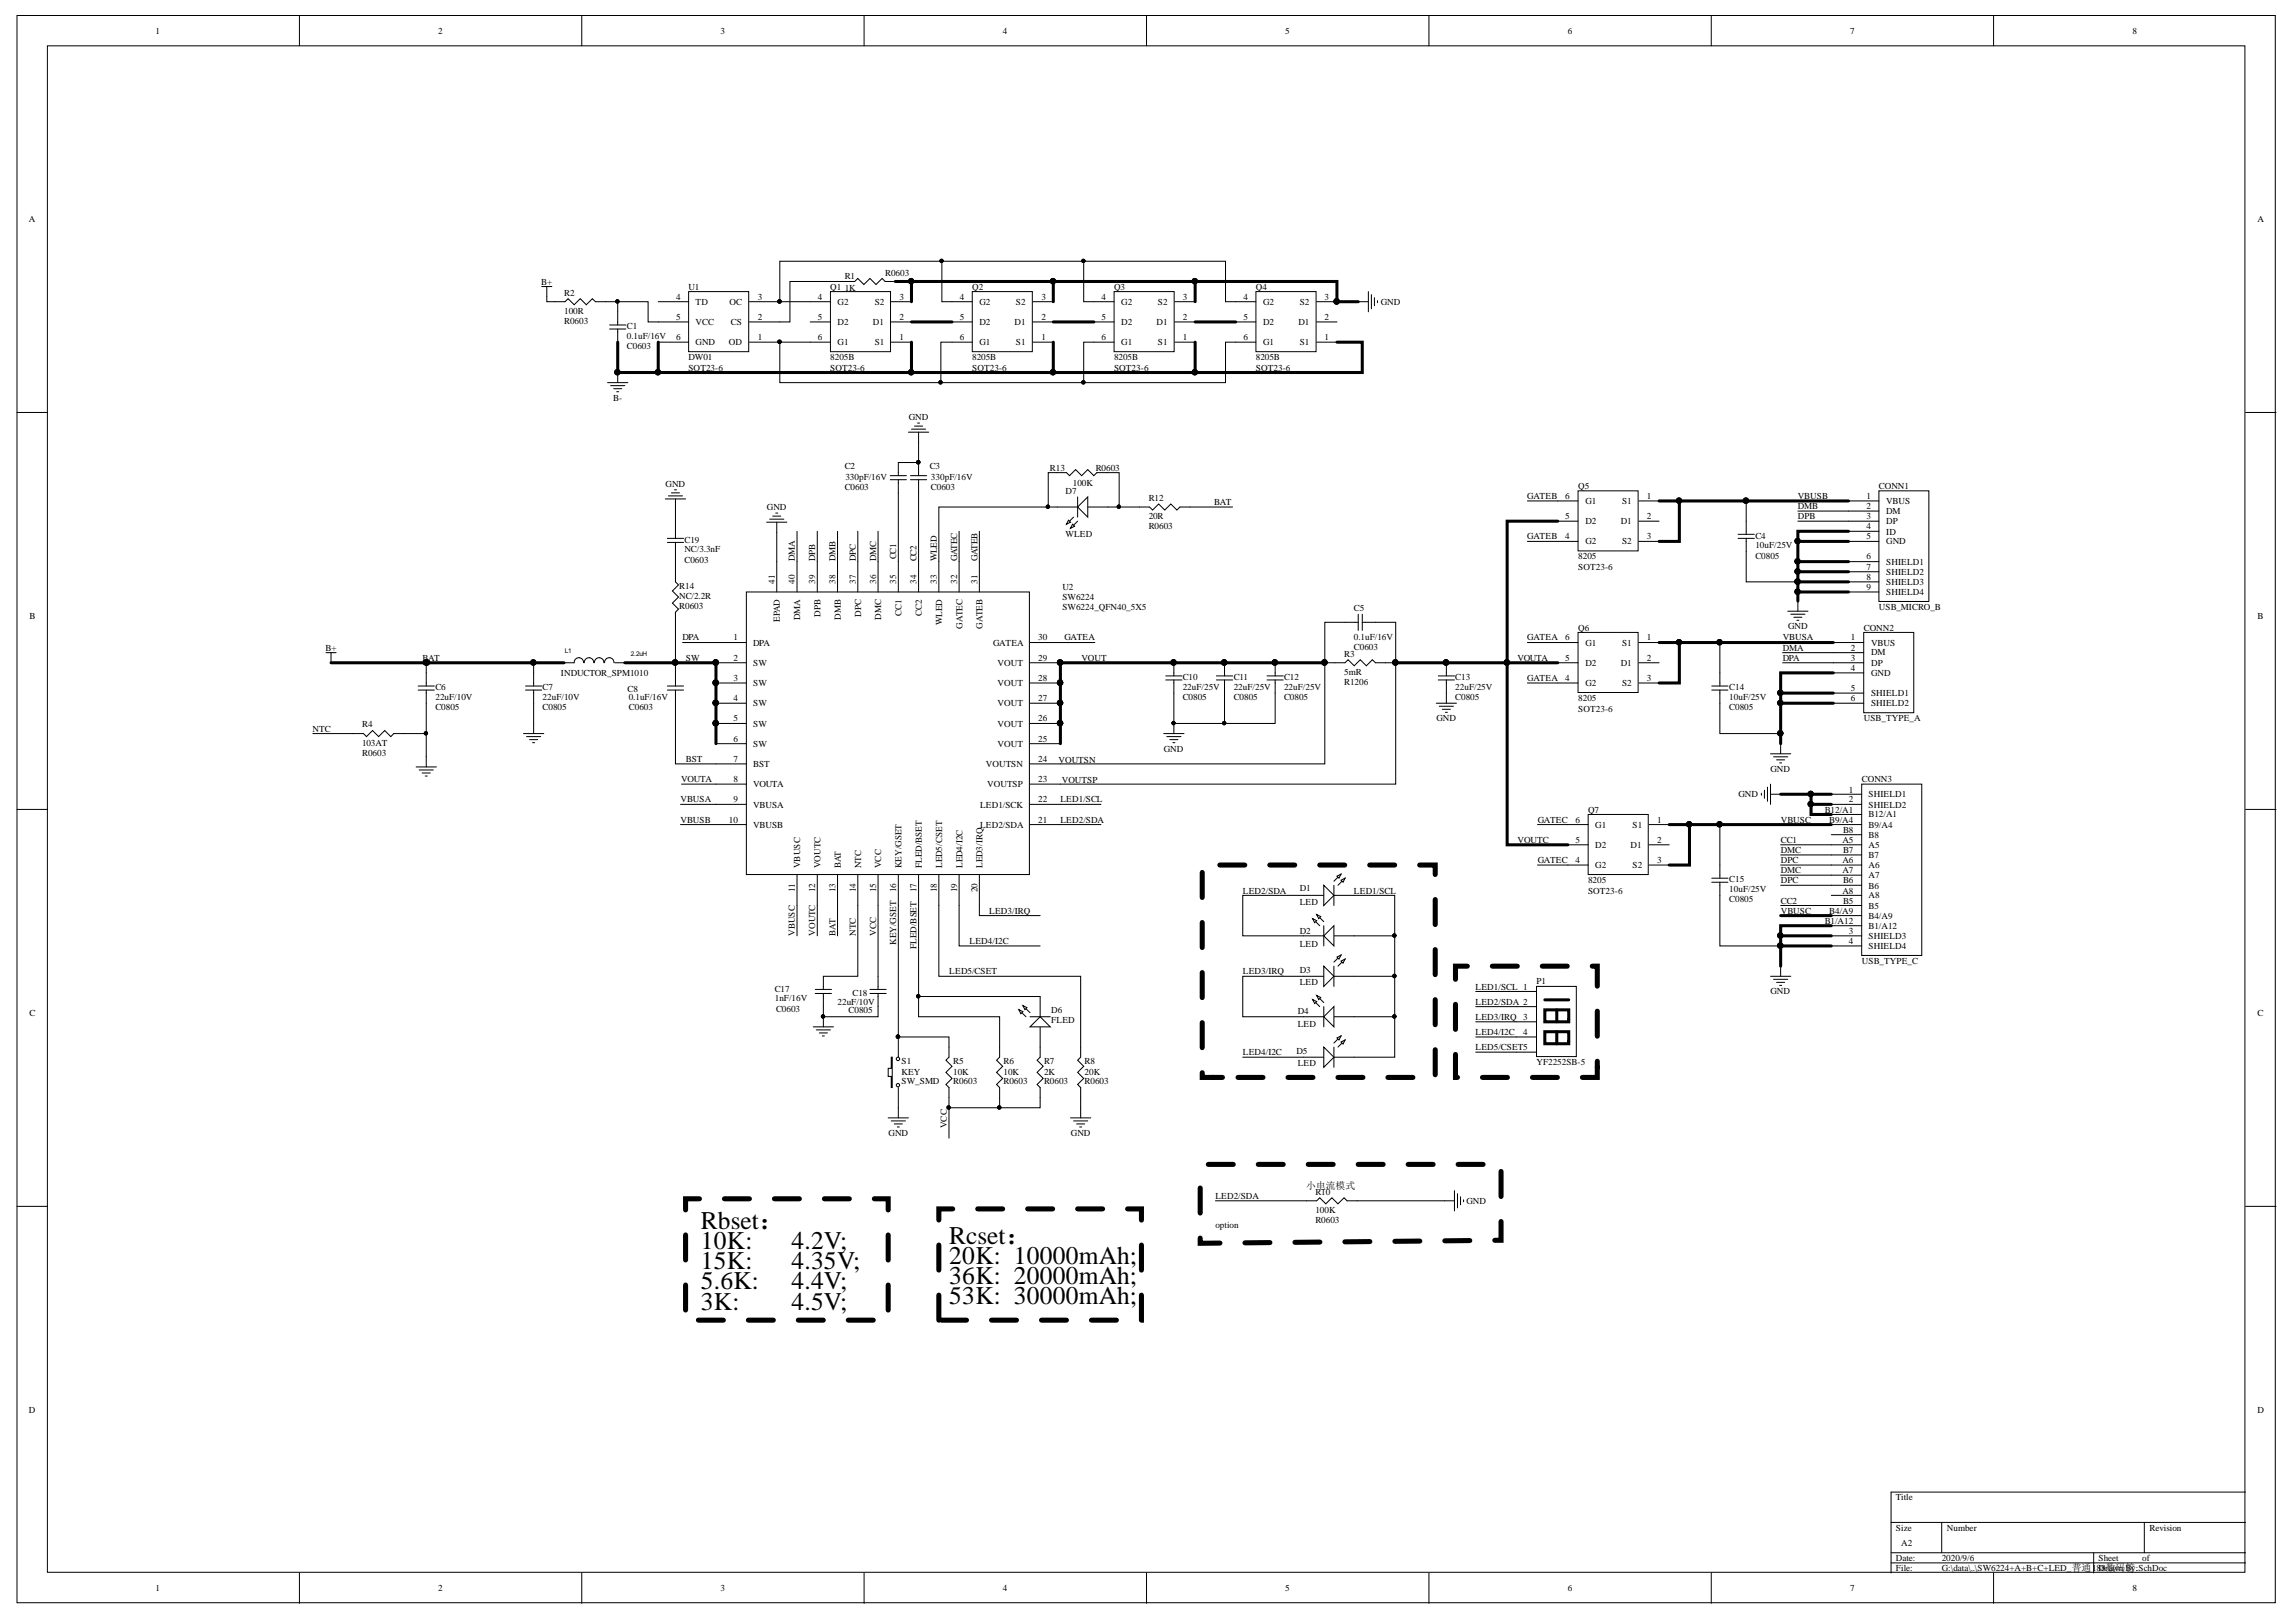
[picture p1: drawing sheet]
<svg xmlns="http://www.w3.org/2000/svg" width="297mm" height="210mm" viewBox="0 0 297 210" stroke-linecap="round" stroke-linejoin="round" font-family="sans-serif">
<defs><g id="words">
<g font-size="3.3">
<text x="90.7" y="159">Rbset：</text>
<text x="90.7" y="161.6">10K:</text>
<text x="102.4" y="161.6">4.2V;</text>
<text x="122.8" y="160.9">Rcset：</text>
<text x="90.7" y="164.2">15K:</text>
<text x="90.7" y="166.9">5.6K:</text>
<text x="102.4" y="164.2">4.35V;</text>
<text x="102.4" y="166.9">4.4V;</text>
<text x="122.8" y="163.6">20K: 10000mAh;</text>
<text x="122.8" y="166.2">36K: 20000mAh;</text>
<text x="90.7" y="169.5">3K:</text>
<text x="102.4" y="169.5">4.5V;</text>
<text x="122.8" y="168.8">53K: 30000mAh;</text>
</g>
<text font-size="1.3" x="169" y="153.8">小电流模式</text>
<g font-size="1.2">
<text x="20.1" y="4.4">1</text>
<text x="56.7" y="4.4">2</text>
<text x="93.2" y="4.4">3</text>
<text x="129.7" y="4.4">4</text>
<text x="166.3" y="4.4">5</text>
<text x="202.8" y="4.4">6</text>
<text x="239.4" y="4.4">7</text>
<text x="275.9" y="4.4">8</text>
<text x="3.7" y="28.7">A</text>
<text x="292.1" y="28.7">A</text>
<text x="114.5" y="35.7">R0603</text>
<text x="70" y="36.8">B+</text>
<text x="73" y="41.9">R0603</text>
<text x="73" y="38.3">R2</text>
<text x="73" y="40.6">100R</text>
<text x="87.5" y="38.8">4</text>
<text x="87.5" y="41.4">5</text>
<text x="89.1" y="37.5">U1</text>
<text x="90" y="39.5">TD</text>
<text x="94.4" y="39.5">OC</text>
<text x="98" y="38.8">3</text>
<text x="98" y="41.4">2</text>
<text x="105.8" y="41.4">5</text>
<text x="105.8" y="38.8">4</text>
<text x="107.4" y="37.5">Q1</text>
<text x="108.3" y="39.5">G2</text>
<text x="109.3" y="36.1">R1</text>
<text x="109.3" y="37.6">1K</text>
<text x="113.2" y="39.5">S2</text>
<text x="116.4" y="38.8">3</text>
<text x="116.4" y="41.4">2</text>
<text x="124.2" y="41.4">5</text>
<text x="124.2" y="38.8">4</text>
<text x="125.8" y="37.5">Q2</text>
<text x="126.7" y="39.5">G2</text>
<text x="131.4" y="39.5">S2</text>
<text x="134.7" y="38.8">3</text>
<text x="134.7" y="41.4">2</text>
<text x="142.5" y="41.4">5</text>
<text x="142.5" y="38.8">4</text>
<text x="144.1" y="37.5">Q3</text>
<text x="145.1" y="39.5">G2</text>
<text x="149.8" y="39.5">S2</text>
<text x="153" y="38.8">3</text>
<text x="153" y="41.4">2</text>
<text x="160.9" y="41.4">5</text>
<text x="160.9" y="38.8">4</text>
<text x="162.5" y="37.5">Q4</text>
<text x="163.4" y="39.5">G2</text>
<text x="168.1" y="39.5">S2</text>
<text x="171.4" y="38.8">3</text>
<text x="171.4" y="41.4">2</text>
<text x="178.6" y="39.5">GND</text>
<text x="81.1" y="45.2">C0603</text>
<text x="81.1" y="42.6">C1</text>
<text x="81.1" y="43.9">0.1uF/16V</text>
<text x="87.5" y="44">6</text>
<text x="89.1" y="48">SOT23-6</text>
<text x="89.1" y="46.6">DW01</text>
<text x="90" y="42.1">VCC</text>
<text x="90" y="44.7">GND</text>
<text x="94.3" y="44.7">OD</text>
<text x="94.6" y="42.1">CS</text>
<text x="98" y="44">1</text>
<text x="105.8" y="44">6</text>
<text x="107.4" y="48">SOT23-6</text>
<text x="107.4" y="46.6">8205B</text>
<text x="108.3" y="42.1">D2</text>
<text x="108.3" y="44.7">G1</text>
<text x="112.9" y="42.1">D1</text>
<text x="113.2" y="44.7">S1</text>
<text x="116.4" y="44">1</text>
<text x="124.2" y="44">6</text>
<text x="125.8" y="48">SOT23-6</text>
<text x="125.8" y="46.6">8205B</text>
<text x="126.7" y="42.1">D2</text>
<text x="126.7" y="44.7">G1</text>
<text x="131.3" y="42.1">D1</text>
<text x="131.4" y="44.7">S1</text>
<text x="134.7" y="44">1</text>
<text x="142.5" y="44">6</text>
<text x="144.1" y="48">SOT23-6</text>
<text x="144.1" y="46.6">8205B</text>
<text x="145.1" y="42.1">D2</text>
<text x="145.1" y="44.7">G1</text>
<text x="149.6" y="42.1">D1</text>
<text x="149.8" y="44.7">S1</text>
<text x="153" y="44">1</text>
<text x="160.9" y="44">6</text>
<text x="162.5" y="48">SOT23-6</text>
<text x="162.5" y="46.6">8205B</text>
<text x="163.4" y="42.1">D2</text>
<text x="163.4" y="44.7">G1</text>
<text x="168" y="42.1">D1</text>
<text x="168.1" y="44.7">S1</text>
<text x="171.4" y="44">1</text>
<text x="79.3" y="51.9">B-</text>
<text x="117.6" y="54.3">GND</text>
<text x="86.1" y="63">GND</text>
<text x="99.2" y="66">GND</text>
<text x="109.3" y="63.4">C0603</text>
<text x="109.3" y="60.7">C2</text>
<text x="109.4" y="62.1">330pF/16V</text>
<text x="120.3" y="60.7">C3</text>
<text x="120.4" y="63.4">C0603</text>
<text x="120.4" y="62.2">330pF/16V</text>
<text x="135.8" y="60.9">R13</text>
<text x="137.9" y="64">D7</text>
<text x="138.8" y="62.9">100K</text>
<text x="141.8" y="60.9">R0603</text>
<text x="148.6" y="64.8">R12</text>
<text x="157.1" y="65.4">BAT</text>
<text x="197.6" y="64.5">GATEB</text>
<text x="202.5" y="64.5">6</text>
<text x="204.2" y="63.3">Q5</text>
<text x="205.1" y="65.2">G1</text>
<text x="209.8" y="65.2">S1</text>
<text x="213.1" y="64.5">1</text>
<text x="232.6" y="65.9">DMB</text>
<text x="232.6" y="64.5">VBUSB</text>
<text x="241.5" y="64.5">1</text>
<text x="241.5" y="65.9">2</text>
<text x="243.1" y="63.3">CONN1</text>
<text x="244" y="65.2">VBUS</text>
<text x="88.6" y="70.2">C19</text>
<text x="88.6" y="71.5">NC/3.3nF</text>
<text x="137.9" y="69.5">WLED</text>
<text x="148.6" y="68.5">R0603</text>
<text x="148.6" y="67.2">20R</text>
<text x="197.6" y="69.8">GATEB</text>
<text x="202.5" y="67.2">5</text>
<text x="202.5" y="69.8">4</text>
<text x="205.1" y="67.8">D2</text>
<text x="205.1" y="70.5">G2</text>
<text x="209.7" y="67.8">D1</text>
<text x="209.8" y="70.5">S2</text>
<text x="213.1" y="69.8">3</text>
<text x="213.1" y="67.2">2</text>
<text x="227.1" y="69.7">C4</text>
<text x="227.1" y="71">10uF/25V</text>
<text x="232.6" y="67.2">DPB</text>
<text x="241.5" y="67.2">3</text>
<text x="241.5" y="68.5">4</text>
<text x="241.5" y="69.8">5</text>
<text x="244" y="66.6">DM</text>
<text x="244" y="67.8">DP</text>
<text x="244" y="69.2">ID</text>
<text x="244" y="70.5">GND</text>
<text x="87.9" y="76.2">R14</text>
<text x="87.9" y="77.6">NC/2.2R</text>
<text x="88.6" y="72.8">C0603</text>
<text x="100.2" y="75.5" transform="rotate(-90 100.2 75.5)">41</text>
<text x="102.9" y="75.5" transform="rotate(-90 102.9 75.5)">40</text>
<text x="102.9" y="72.7" transform="rotate(-90 102.9 72.7)">DMA</text>
<text x="105.5" y="75.5" transform="rotate(-90 105.5 75.5)">39</text>
<text x="105.5" y="72.7" transform="rotate(-90 105.5 72.7)">DPB</text>
<text x="108.1" y="75.5" transform="rotate(-90 108.1 75.5)">38</text>
<text x="108.1" y="72.7" transform="rotate(-90 108.1 72.7)">DMB</text>
<text x="110.7" y="75.5" transform="rotate(-90 110.7 75.5)">37</text>
<text x="110.7" y="72.7" transform="rotate(-90 110.7 72.7)">DPC</text>
<text x="113.3" y="75.5" transform="rotate(-90 113.3 75.5)">36</text>
<text x="113.3" y="72.7" transform="rotate(-90 113.3 72.7)">DMC</text>
<text x="116" y="75.5" transform="rotate(-90 116 75.5)">35</text>
<text x="116" y="72.4" transform="rotate(-90 116 72.4)">CC1</text>
<text x="118.6" y="75.5" transform="rotate(-90 118.6 75.5)">34</text>
<text x="118.6" y="72.7" transform="rotate(-90 118.6 72.7)">CC2</text>
<text x="121.2" y="75.5" transform="rotate(-90 121.2 75.5)">33</text>
<text x="121.2" y="72.7" transform="rotate(-90 121.2 72.7)">WLED</text>
<text x="123.8" y="75.5" transform="rotate(-90 123.8 75.5)">32</text>
<text x="123.8" y="72.7" transform="rotate(-90 123.8 72.7)">GATEC</text>
<text x="126.4" y="75.5" transform="rotate(-90 126.4 75.5)">31</text>
<text x="126.4" y="72.7" transform="rotate(-90 126.4 72.7)">GATEB</text>
<text x="137.4" y="76.4">U2</text>
<text x="137.4" y="77.6">SW6224</text>
<text x="204.2" y="73.8">SOT23-6</text>
<text x="204.2" y="72.4">8205</text>
<text x="227.1" y="72.3">C0805</text>
<text x="241.5" y="72.4">6</text>
<text x="241.5" y="73.8">7</text>
<text x="241.5" y="75">8</text>
<text x="241.5" y="76.4">9</text>
<text x="244" y="73.1">SHIELD1</text>
<text x="244" y="74.4">SHIELD2</text>
<text x="244" y="75.7">SHIELD3</text>
<text x="244" y="77">SHIELD4</text>
<text x="3.8" y="80.1">B</text>
<text x="87.9" y="78.8">R0603</text>
<text x="88.3" y="82.9">DPA</text>
<text x="94.9" y="82.9">1</text>
<text x="97.4" y="83.6">DPA</text>
<text x="100.9" y="80.5" transform="rotate(-90 100.9 80.5)">EPAD</text>
<text x="103.5" y="80.3" transform="rotate(-90 103.5 80.3)">DMA</text>
<text x="106.1" y="79.8" transform="rotate(-90 106.1 79.8)">DPB</text>
<text x="108.8" y="80.2" transform="rotate(-90 108.8 80.2)">DMB</text>
<text x="111.4" y="79.8" transform="rotate(-90 111.4 79.8)">DPC</text>
<text x="114" y="80.2" transform="rotate(-90 114 80.2)">DMC</text>
<text x="116.6" y="79.7" transform="rotate(-90 116.6 79.7)">CC1</text>
<text x="119.3" y="79.7" transform="rotate(-90 119.3 79.7)">CC2</text>
<text x="121.9" y="80.9" transform="rotate(-90 121.9 80.9)">WLED</text>
<text x="124.5" y="81.4" transform="rotate(-90 124.5 81.4)">GATEC</text>
<text x="127.1" y="81.4" transform="rotate(-90 127.1 81.4)">GATEB</text>
<text x="128.5" y="83.6">GATEA</text>
<text x="134.3" y="82.9">30</text>
<text x="137.4" y="79">SW6224_QFN40_5X5</text>
<text x="137.7" y="82.9">GATEA</text>
<text x="175.2" y="79.1">C5</text>
<text x="175.2" y="82.8">0.1uF/16V</text>
<text x="197.6" y="82.9">GATEA</text>
<text x="202.5" y="82.9">6</text>
<text x="204.2" y="81.6">Q6</text>
<text x="205.1" y="83.6">G1</text>
<text x="209.8" y="83.6">S1</text>
<text x="213.1" y="82.9">1</text>
<text x="230.7" y="82.9">VBUSA</text>
<text x="231.3" y="81.4">GND</text>
<text x="239.4" y="82.9">1</text>
<text x="241.1" y="81.6">CONN2</text>
<text x="242.1" y="83.6">VBUS</text>
<text x="243.1" y="79">USB_MICRO_B</text>
<text x="292.1" y="80.1">B</text>
<text x="42.1" y="84.2">B+</text>
<text x="54.6" y="85.5">BAT</text>
<text x="56.3" y="89.3">C6</text>
<text x="70.2" y="89.3">C7</text>
<text x="72.6" y="87.4">INDUCTOR_SPM1010</text>
<text x="81.2" y="89.6">C8</text>
<text x="88.7" y="85.5">SW</text>
<text x="94.9" y="85.5">2</text>
<text x="94.9" y="88.1">3</text>
<text x="97.4" y="86.2">SW</text>
<text x="97.4" y="88.8">SW</text>
<text x="129.1" y="88.8">VOUT</text>
<text x="129.1" y="86.2">VOUT</text>
<text x="134.3" y="88.1">28</text>
<text x="134.3" y="85.5">29</text>
<text x="139.9" y="85.5">VOUT</text>
<text x="153" y="88">C10</text>
<text x="153" y="89.3">22uF/25V</text>
<text x="159.6" y="88">C11</text>
<text x="159.6" y="89.3">22uF/25V</text>
<text x="166.1" y="88">C12</text>
<text x="166.1" y="89.3">22uF/25V</text>
<text x="173.9" y="88.6">R1206</text>
<text x="173.9" y="85">R3</text>
<text x="173.9" y="87.4">5mR</text>
<text x="175.2" y="84.1">C0603</text>
<text x="188.3" y="88">C13</text>
<text x="188.3" y="89.3">22uF/25V</text>
<text x="196.3" y="85.5">VOUTA</text>
<text x="197.6" y="88.1">GATEA</text>
<text x="202.5" y="85.5">5</text>
<text x="202.5" y="88.1">4</text>
<text x="205.1" y="86.2">D2</text>
<text x="205.1" y="88.8">G2</text>
<text x="209.7" y="86.2">D1</text>
<text x="209.8" y="88.8">S2</text>
<text x="213.1" y="88.1">3</text>
<text x="213.1" y="85.5">2</text>
<text x="223.7" y="89.3">C14</text>
<text x="230.7" y="84.2">DMA</text>
<text x="230.7" y="85.5">DPA</text>
<text x="239.4" y="84.2">2</text>
<text x="239.4" y="85.5">3</text>
<text x="239.4" y="86.8">4</text>
<text x="239.4" y="89.5">5</text>
<text x="242.1" y="84.8">DM</text>
<text x="242.1" y="86.2">DP</text>
<text x="242.1" y="87.4">GND</text>
<text x="40.4" y="94.7">NTC</text>
<text x="46.9" y="94.1">R4</text>
<text x="56.3" y="91.9">C0805</text>
<text x="56.3" y="90.7">22uF/10V</text>
<text x="70.2" y="91.9">C0805</text>
<text x="70.2" y="90.7">22uF/10V</text>
<text x="81.4" y="91.8">C0603</text>
<text x="81.4" y="90.7">0.1uF/16V</text>
<text x="94.9" y="90.7">4</text>
<text x="94.9" y="93.4">5</text>
<text x="94.9" y="96">6</text>
<text x="97.4" y="91.4">SW</text>
<text x="97.4" y="94">SW</text>
<text x="129.1" y="94">VOUT</text>
<text x="129.1" y="91.4">VOUT</text>
<text x="134.3" y="96">25</text>
<text x="134.3" y="93.4">26</text>
<text x="134.3" y="90.7">27</text>
<text x="153" y="90.7">C0805</text>
<text x="159.6" y="90.7">C0805</text>
<text x="166.1" y="90.7">C0805</text>
<text x="185.8" y="93.4">GND</text>
<text x="188.3" y="90.7">C0805</text>
<text x="204.2" y="92.1">SOT23-6</text>
<text x="204.2" y="90.7">8205</text>
<text x="223.7" y="91.9">C0805</text>
<text x="223.7" y="90.7">10uF/25V</text>
<text x="239.4" y="90.7">6</text>
<text x="241.1" y="93.4">USB_TYPE_A</text>
<text x="242.1" y="90.1">SHIELD1</text>
<text x="242.1" y="91.4">SHIELD2</text>
<text x="46.9" y="97.8">R0603</text>
<text x="46.9" y="96.5">103AT</text>
<text x="88.1" y="101.2">VOUTA</text>
<text x="88.7" y="98.6">BST</text>
<text x="94.9" y="98.6">7</text>
<text x="94.9" y="101.2">8</text>
<text x="97.4" y="96.6">SW</text>
<text x="97.4" y="99.3">BST</text>
<text x="97.4" y="101.9">VOUTA</text>
<text x="127.5" y="99.3">VOUTSN</text>
<text x="127.7" y="101.9">VOUTSP</text>
<text x="129.1" y="96.6">VOUT</text>
<text x="134.3" y="101.2">23</text>
<text x="134.3" y="98.6">24</text>
<text x="136.9" y="98.8">VOUTSN</text>
<text x="137.4" y="101.4">VOUTSP</text>
<text x="150.6" y="97.3">GND</text>
<text x="229" y="99.9">GND</text>
<text x="240.9" y="101.2">CONN3</text>
<text x="88" y="103.8">VBUSA</text>
<text x="88" y="106.4">VBUSB</text>
<text x="94.3" y="106.4">10</text>
<text x="94.9" y="103.8">9</text>
<text x="97.4" y="104.5">VBUSA</text>
<text x="97.4" y="107.1">VBUSB</text>
<text x="126.8" y="107.1">LED2/SDA</text>
<text x="126.8" y="104.5">LED1/SCK</text>
<text x="134.3" y="106.4">21</text>
<text x="134.3" y="103.8">22</text>
<text x="137.2" y="106.4">LED2/SDA</text>
<text x="137.2" y="103.8">LED1/SCL</text>
<text x="198.9" y="106.4">GATEC</text>
<text x="203.8" y="106.4">6</text>
<text x="205.4" y="105.2">Q7</text>
<text x="206.4" y="107.1">G1</text>
<text x="211.2" y="107.1">S1</text>
<text x="214.4" y="106.4">1</text>
<text x="224.9" y="103.2">GND</text>
<text x="230.4" y="106.4">VBUSC</text>
<text x="236.1" y="105.2">B12/A1</text>
<text x="236.7" y="106.4">B9/A4</text>
<text x="238.4" y="107.8">B8</text>
<text x="239.2" y="102.6">1</text>
<text x="239.2" y="103.8">2</text>
<text x="241.7" y="105.8">B12/A1</text>
<text x="241.7" y="107.1">B9/A4</text>
<text x="241.7" y="103.2">SHIELD1</text>
<text x="241.7" y="104.5">SHIELD2</text>
<text x="103.5" y="112.4" transform="rotate(-90 103.5 112.4)">VBUSC</text>
<text x="106.1" y="112.4" transform="rotate(-90 106.1 112.4)">VOUTC</text>
<text x="108.8" y="112.4" transform="rotate(-90 108.8 112.4)">BAT</text>
<text x="111.4" y="112.4" transform="rotate(-90 111.4 112.4)">NTC</text>
<text x="114" y="112.4" transform="rotate(-90 114 112.4)">VCC</text>
<text x="116.6" y="112.4" transform="rotate(-90 116.6 112.4)">KEY/GSET</text>
<text x="119.3" y="112.4" transform="rotate(-90 119.3 112.4)">FLED/BSET</text>
<text x="121.9" y="112.4" transform="rotate(-90 121.9 112.4)">LED5/CSET</text>
<text x="124.5" y="112.4" transform="rotate(-90 124.5 112.4)">LED4/I2C</text>
<text x="127.1" y="112.4" transform="rotate(-90 127.1 112.4)">LED3/IRQ</text>
<text x="196.3" y="109.1">VOUTC</text>
<text x="198.9" y="111.7">GATEC</text>
<text x="203.8" y="109.1">5</text>
<text x="203.8" y="111.7">4</text>
<text x="206.4" y="109.7">D2</text>
<text x="206.4" y="112.4">G2</text>
<text x="210.9" y="109.7">D1</text>
<text x="211.2" y="112.4">S2</text>
<text x="214.4" y="111.7">3</text>
<text x="214.4" y="109.1">2</text>
<text x="230.4" y="110.4">DMC</text>
<text x="230.4" y="111.7">DPC</text>
<text x="230.4" y="113">DMC</text>
<text x="230.4" y="109.1">CC1</text>
<text x="238.3" y="109.1">A5</text>
<text x="238.3" y="111.7">A6</text>
<text x="238.3" y="113">A7</text>
<text x="238.4" y="110.4">B7</text>
<text x="241.7" y="108.4">B8</text>
<text x="241.7" y="109.7">A5</text>
<text x="241.7" y="111">B7</text>
<text x="241.7" y="112.4">A6</text>
<text x="241.7" y="113.6">A7</text>
<text x="102.9" y="115.4" transform="rotate(-90 102.9 115.4)">11</text>
<text x="105.5" y="115.5" transform="rotate(-90 105.5 115.5)">12</text>
<text x="108.1" y="115.5" transform="rotate(-90 108.1 115.5)">13</text>
<text x="110.7" y="115.5" transform="rotate(-90 110.7 115.5)">14</text>
<text x="113.3" y="115.5" transform="rotate(-90 113.3 115.5)">15</text>
<text x="116" y="115.5" transform="rotate(-90 116 115.5)">16</text>
<text x="118.6" y="115.5" transform="rotate(-90 118.6 115.5)">17</text>
<text x="121.2" y="115.5" transform="rotate(-90 121.2 115.5)">18</text>
<text x="123.8" y="115.5" transform="rotate(-90 123.8 115.5)">19</text>
<text x="126.4" y="115.5" transform="rotate(-90 126.4 115.5)">20</text>
<text x="128" y="118.3">LED3/IRQ</text>
<text x="160.8" y="115.7">LED2/SDA</text>
<text x="168.1" y="115.3">D1</text>
<text x="168.1" y="117.1">LED</text>
<text x="175.2" y="115.7">LED1/SCL</text>
<text x="205.4" y="115.7">SOT23-6</text>
<text x="205.4" y="114.3">8205</text>
<text x="223.7" y="116.8">C0805</text>
<text x="223.7" y="114.1">C15</text>
<text x="223.7" y="115.5">10uF/25V</text>
<text x="230.4" y="116.9">CC2</text>
<text x="230.4" y="114.3">DPC</text>
<text x="230.4" y="118.3">VBUSC</text>
<text x="236.1" y="119.5">B1/A12</text>
<text x="236.7" y="118.3">B4/A9</text>
<text x="238.3" y="115.7">A8</text>
<text x="238.4" y="114.3">B6</text>
<text x="238.4" y="116.9">B5</text>
<text x="241.7" y="115">B6</text>
<text x="241.7" y="116.2">A8</text>
<text x="241.7" y="117.6">B5</text>
<text x="241.7" y="118.9">B4/A9</text>
<text x="102.9" y="121.1" transform="rotate(-90 102.9 121.1)">VBUSC</text>
<text x="105.5" y="121.1" transform="rotate(-90 105.5 121.1)">VOUTC</text>
<text x="108.1" y="121.1" transform="rotate(-90 108.1 121.1)">BAT</text>
<text x="110.7" y="121.1" transform="rotate(-90 110.7 121.1)">NTC</text>
<text x="113.3" y="121.1" transform="rotate(-90 113.3 121.1)">VCC</text>
<text x="116" y="122.2" transform="rotate(-90 116 122.2)">KEY/GSET</text>
<text x="118.6" y="122.8" transform="rotate(-90 118.6 122.8)">FLED/BSET</text>
<text x="125.4" y="122.2">LED4/I2C</text>
<text x="168.1" y="126">D3</text>
<text x="168.1" y="120.8">D2</text>
<text x="168.1" y="122.6">LED</text>
<text x="239.2" y="120.8">3</text>
<text x="239.2" y="122.2">4</text>
<text x="240.9" y="124.8">USB_TYPE_C</text>
<text x="241.7" y="120.2">B1/A12</text>
<text x="241.7" y="121.5">SHIELD3</text>
<text x="241.7" y="122.8">SHIELD4</text>
<text x="3.8" y="131.5">C</text>
<text x="100.2" y="128.4">C17</text>
<text x="100.2" y="129.6">1nF/16V</text>
<text x="100.4" y="130.9">C0603</text>
<text x="108.3" y="130">22uF/10V</text>
<text x="109.8" y="131">C0805</text>
<text x="110.3" y="128.8">C18</text>
<text x="122.8" y="126">LED5/CSET</text>
<text x="136" y="131">D6</text>
<text x="160.8" y="126">LED3/IRQ</text>
<text x="167.9" y="131.3">D4</text>
<text x="168.1" y="127.5">LED</text>
<text x="190.9" y="132">LED3/IRQ</text>
<text x="190.9" y="130">LED2/SDA 2</text>
<text x="190.9" y="128.1">LED1/SCL 1</text>
<text x="197.1" y="132">3</text>
<text x="198.8" y="127.4">P1</text>
<text x="229" y="128.7">GND</text>
<text x="292.1" y="131.5">C</text>
<text x="116.6" y="137.7">S1</text>
<text x="123.3" y="137.7">R5</text>
<text x="129.8" y="137.7">R6</text>
<text x="135.1" y="137.7">R7</text>
<text x="136" y="132.4">FLED</text>
<text x="140.3" y="137.7">R8</text>
<text x="160.8" y="136.5">LED4/I2C</text>
<text x="167.7" y="136.4">D5</text>
<text x="167.9" y="132.9">LED</text>
<text x="167.9" y="138">LED</text>
<text x="190.9" y="135.9">LED5/CSET5</text>
<text x="190.9" y="133.9">LED4/I2C</text>
<text x="197.1" y="133.9">4</text>
<text x="198.8" y="137.9">YF2252SB-5</text>
<text x="116.6" y="140.3">SW_SMD</text>
<text x="116.6" y="139.1">KEY</text>
<text x="123.3" y="140.3">R0603</text>
<text x="123.3" y="139.1">10K</text>
<text x="129.8" y="140.3">R0603</text>
<text x="129.8" y="139.1">10K</text>
<text x="135.1" y="140.3">R0603</text>
<text x="135.1" y="139.1">2K</text>
<text x="140.3" y="140.3">R0603</text>
<text x="140.3" y="139.1">20K</text>
<text x="114.9" y="147">GND</text>
<text x="122.5" y="146" transform="rotate(-90 122.5 146)">VCC</text>
<text x="138.5" y="147">GND</text>
<text x="157.2" y="155.1">LED2/SDA</text>
<text x="170.2" y="154.6">R10</text>
<text x="189.7" y="155.8">GND</text>
<text x="157.2" y="158.9">option</text>
<text x="170.2" y="158.3">R0603</text>
<text x="170.2" y="157">100K</text>
<text x="3.7" y="182.8">D</text>
<text x="292.1" y="182.8">D</text>
<text x="245.3" y="194.1">Title</text>
<text x="245.3" y="198.1">Size</text>
<text x="245.3" y="202">Date:</text>
<text x="245.3" y="203.3">File:</text>
<text x="246" y="200.1">A2</text>
<text x="251.2" y="202">2020/9/6</text>
<text x="251.2" y="203.3">G:\data\..\SW6224+A+B+C+LED_普通188数码管.</text>
<text x="251.9" y="198.1">Number</text>
<text x="271.5" y="202">Sheet</text>
<text x="271.5" y="203.3">Drawn By:SchDoc</text>
<text x="277.2" y="202">of</text>
<text x="278.1" y="198.1">Revision</text>
<text x="20.1" y="205.9">1</text>
<text x="56.7" y="205.9">2</text>
<text x="93.2" y="205.9">3</text>
<text x="129.7" y="205.9">4</text>
<text x="166.3" y="205.9">5</text>
<text x="202.8" y="205.9">6</text>
<text x="239.4" y="205.9">7</text>
<text x="275.9" y="205.9">8</text>
</g>
<g font-size=".8">
<text x="73.1" y="84.6">L1</text>
<text x="81.6" y="84.9">2.2uH</text>
</g>
</g></defs>
<g fill="#fff" stroke="#000" stroke-width=".13">
<path d="M2.2 2h292.2v205.4h-292.2z"/>
<path d="M6.1 5.9h284.3v197.6h-284.3z"/>
</g>
<g fill="none" stroke="#000" stroke-width=".13">
<path d="M38.7 2v3.9M75.3 2v3.9M111.8 2v3.9M148.3 2v3.9M184.9 2v3.9M221.4 2v3.9M257.9 2v3.9M2.2 53.4h3.9M290.5 53.4h4M229.1 97.5h2.6M229.4 97.9h1.9M229.8 98.3h1.1"/>
<path d="M230.2 98.7h.3M230.4 96.2v1.3M2.2 104.7h3.9M290.5 104.7h4M122.8 135.5v1.3l-.4 .4 .8 .8-.8 .8 .8 .8-.8 .7 .4 .4v1.3M2.2 156.1h3.9M290.5 156.1h4M244.7 197h45.8M251.2 197v3.9M277.4 197v3.9M290.5 193.1h-45.8v10.5M38.7 203.6v3.9"/>
<path d="M75.3 203.6v3.9M111.8 203.6v3.9M148.3 203.6v3.9M184.9 203.6v3.9M221.4 203.6v3.9M244.7 200.9h45.8M244.7 202.3h45.8M257.9 203.6v3.9M270.9 200.9v2.7"/>
</g>
<path d="M243.1 63.5h6.4v14.3h-6.4z" fill="#fff" stroke="#000" stroke-width=".13"/>
<g fill="none" stroke="#000" stroke-width=".13">
<path d="M116.2 59.9v1.7M117.5 55.9h2.6M117.9 55.5h1.9M118.3 55.1h1.1M118.7 54.8h.3M118.8 55.9v1.3M118.8 59.9v1.7M99.2 67.6h2.6M99.6 67.2h1.8M100 66.8h1M100.4 66.4h.2M100.5 67.6v1.3"/>
<path d="M115.2 61.6h2.1M115.2 62.1h2.1M116.2 62.1v1.7M117.8 61.6h2.1M117.8 62.1h2.1M118.8 62.1v1.7M175.7 79.5v2.1M176.2 79.5v2.1M224.9 69.1h2.1M224.9 69.7h2.1M225.9 67.4v1.7M225.9 69.7v1.7"/>
<path d="M231.3 79.1h2.6M231.7 79.5h1.8M232.1 79.9h1M232.6 77.8v1.3M239.1 64.8h4M239.1 66.1h4M239.1 67.4h4M239.1 68.8h4M239.1 70.1h4M239.1 72.7h4M239.1 74h4M239.1 75.3h4"/>
<path d="M239.1 76.6h4M42.2 84.5h1.3M42.8 84.5v1.3M67.7 94.9h2.6M68 88.8h2.1M68 89.3h2.1M68.1 95.3h1.9M68.5 95.7h1.1M68.9 96.1h.3M69 87.1v1.7M69 89.3v1.7M69 93.6v1.3"/>
<path d="M75.5 85.8a.61 .61 0 0 0-.6-.7 .61 .61 0 0 0-.6 .7h-1.3M76.8 85.8a.61 .61 0 0 0-.6-.7 .61 .61 0 0 0-.6 .7M78.1 85.8a.61 .61 0 0 0-.6-.7 .61 .61 0 0 0-.6 .7M79.4 85.8a.61 .61 0 0 0-.6-.7 .61 .61 0 0 0-.6 .7M79.5 85.8h1.3M86.3 88.8h2.1M86.3 89.3h2.1M87.4 87.1v1.7M87.4 89.3v1.7M172.7 85.8h1.3l.4-.4 .8 .8 .8-.8 .8 .8 .8-.8 .3 .4h1.4M174 80.5h1.7M176.2 80.5h1.7"/>
<path d="M186.1 87.5h2.1M186.1 88h2.1M187.1 85.8v1.7M187.1 88v1.7M232.5 80.3h.2M129.3 135.5v1.3l-.4 .4 .8 .8-.8 .8 .8 .8-.8 .7 .4 .4v1.3M134.6 135.5v1.3l-.4 .4 .8 .8-.8 .8 .8 .8-.8 .7 .4 .4v1.3M139.8 135.5v1.3l-.4 .4 .8 .8-.8 .8 .8 .8-.8 .7 .4 .4v1.3M114.9 144.7h2.6M115.3 145.1h1.8M115.7 145.5h1M116.1 145.8h.2"/>
<path d="M116.2 143.4v1.3M138.5 144.7h2.6M138.9 145.1h1.8M139.3 145.5h1M139.7 145.8h.2M139.8 143.4v1.3"/>
</g>
<g fill="#000" stroke="#000" stroke-width=".13">
<circle cx="118.8" cy="59.8" r=".22"/>
<circle cx="187.1" cy="85.7" r=".35"/>
</g>
<path d="M204.2 63.5h7.7v7.8h-7.7z" fill="#fff" stroke="#000" stroke-width=".13"/>
<path d="M201.5 67.4h2.7M201.5 64.8h2.7M201.5 70.1h2.7M212 67.4h2.6M212 64.8h2.6M212 70.1h2.6M221.5 88.8h2.1M221.5 89.3h2.1M222.5 87.1v1.7M222.5 89.3v1.7" fill="none" stroke="#000" stroke-width=".13"/>
<path d="M204.2 81.8h7.7v7.8h-7.7z" fill="#fff" stroke="#000" stroke-width=".13"/>
<path d="M201.5 85.8h2.7M201.5 83.2h2.7M201.5 88.4h2.7M212 85.8h2.6M212 83.2h2.6M212 88.4h2.6" fill="none" stroke="#000" stroke-width=".13"/>
<path d="M205.5 105.4h7.7v7.8h-7.7z" fill="#fff" stroke="#000" stroke-width=".13"/>
<g fill="none" stroke="#000" stroke-width=".13">
<path d="M185.8 91h2.6M186.2 91.4h1.8M186.6 91.8h1M187 92.2h.2M187.1 89.7v1.3M202.8 109.3h2.7M202.8 106.7h2.7M202.8 111.9h2.7M213.3 109.3h2.7M213.3 106.7h2.7M213.3 111.9h2.7M227.9 102.7v.2"/>
<path d="M228.3 102.3v1M228.7 101.9v1.8M229.1 101.5v2.6M229.1 102.8h1.3M229.1 126.3h2.6M229.4 126.7h1.9M229.8 127.1h1.1M230.2 127.5h.3M230.4 125v1.3"/>
</g>
<path d="M158.2 139.4h-2.7v-27.5h30.2v27.5h-28.9M206.6 138.1v1.3h-18.3v-14.4h18.3v13.1M88.7 169.5v-14.4h26.2v15.7h-26.2v-1.3M121.5 170.8v-14.4h26.2v14.4h-26.2" fill="none" stroke="#000" stroke-width=".66" stroke-dasharray="3.2 3.2"/>
<path d="M240.9 101.5h7.7v22.1h-7.7z" fill="#fff" stroke="#000" stroke-width=".13"/>
<g fill="none" stroke="#000" stroke-width=".13">
<path d="M136.8 65.6h2.6M140.7 65.6h2.6M147.4 65.6h1.3l.4 .4 .8-.8 .8 .8 .8-.8 .8 .8 .4-.4h1.3M45.7 94.9h1.3l.4 .4 .8-.8 .8 .8 .8-.8 .8 .8 .4-.4h1.3M53.8 99.2h2.7M54.1 88.8h2.1M54.1 89.3h2.1M54.2 99.6h1.9M55.1 87.1v1.7M55.1 89.3v1.7M55.1 97.9v1.3M150.6 94.9h2.6"/>
<path d="M150.8 87.5h2.1M150.8 88h2.1M150.9 95.3h1.9M151.3 95.7h1.1M151.7 96.1h.3M151.9 85.8v1.7M151.9 88v1.7M151.9 93.6v1.3M157.4 87.5h2.1M157.4 88h2.1M158.4 85.8v1.7M158.4 88v1.7"/>
<path d="M163.9 87.5h2.1M163.9 88h2.1M165 85.8v1.7M165 88v1.7M54.6 100h1.1M55 100.4h.3M221.5 113.6h2.1M221.5 114.2h2.1M222.5 111.9v1.7M222.5 114.2v1.7M236.9 105.4h4M236.9 106.7h4"/>
<path d="M236.9 108h4M236.9 109.3h4M236.9 110.6h4M236.9 111.9h4M236.9 113.3h4M236.9 114.6h4M236.9 115.9h4M236.9 117.2h4M236.9 118.5h4M236.9 119.8h4M236.9 102.8h4M236.9 104.1h4"/>
<path d="M236.9 121.1h4M236.9 122.4h4M169 155.4h1.3l.4-.4 .8 .8 .8-.8 .8 .8 .8-.8 .4 .4h1.3M186.9 155.4h1.3M188.2 154.1v2.6M188.6 154.5v1.8M189 154.9v1M189.3 155.3v.2"/>
</g>
<g fill="#000" stroke="#000" stroke-width=".13">
<circle cx="151.8" cy="85.7" r=".35"/>
<circle cx="151.8" cy="93.6" r=".22"/>
<circle cx="158.4" cy="85.7" r=".35"/>
<circle cx="164.9" cy="85.7" r=".35"/>
</g>
<path d="M156.3 150.7h37.9v9.8l-38.9 .4v-10.2" fill="none" stroke="#000" stroke-width=".66" stroke-dasharray="3.2 3.2"/>
<path d="M139.4 65.6l1.3-1.3v2.6z" fill="#fff"/>
<path d="M138.9 66.9l-.9 .9M139.4 65.6l1.3-1.3v2.6zM139.4 67.4l-.9 1" fill="none" stroke="#000" stroke-width=".13"/>
<path d="M138.2 67.3l.3 .3-.5 .2z" fill="#fff"/>
<path d="M138.2 67.3l.3 .3-.5 .2z" fill="none" stroke="#000" stroke-width=".13"/>
<path d="M138.8 67.8l.2 .3-.5 .3z" fill="#fff"/>
<g fill="none" stroke="#000" stroke-width=".13">
<path d="M86.1 64.6h2.6M86.3 69.7h2.1M86.3 70.2h2.1M86.5 64.2h1.8M86.9 63.8h1M87.3 63.4h.2M87.4 74v1.3l.4 .4-.8 .8 .8 .8-.8 .7 .8 .8-.4 .4v1.3M87.4 64.6v1.3M87.4 68v1.7M87.4 70.2v1.7M136.7 61.2h1.3l.4 .4 .8-.8 .7 .8 .8-.8 .8 .8 .4-.4h1.3M138.8 67.8l.2 .3-.5 .3z"/>
<path d="M139.4 64.3v2.6M105.2 132.9h2.6M105.5 128.6h2.1M105.5 128h2.1M105.6 133.3h1.8M106 133.7h1M106.4 134.1h.3M106.5 126.3v1.7M106.5 128.6v1.7M106.5 131.6v1.3M112.5 128.6h2.1M112.5 128h2.1"/>
<path d="M113.6 126.3v1.7M113.6 128.6v1.7"/>
</g>
<circle cx="106.5" cy="131.5" r=".22" fill="#000" stroke="#000" stroke-width=".13"/>
<path d="M96.6 76.6h36.6v36.6h-36.6z" fill="#fff" stroke="#000" stroke-width=".13"/>
<g fill="none" stroke="#000" stroke-width=".13">
<path d="M100.5 72.7v3.9M103.1 72.7v3.9M105.7 72.7v3.9M108.4 72.7v3.9M111 72.7v3.9M113.6 72.7v3.9M116.2 72.7v3.9M118.8 72.7v3.9M121.5 72.7v3.9M124.1 72.7v3.9M126.7 72.7v3.9M92.6 83.2h4"/>
<path d="M92.6 85.8h4M92.6 88.4h4M92.6 91h4M92.6 93.6h4M92.6 96.2h4M92.6 98.9h4M133.3 83.2h3.9M133.3 85.8h3.9M133.3 88.4h3.9M133.3 91h3.9M133.3 93.6h3.9M133.3 96.2h3.9"/>
<path d="M133.3 98.9h3.9M92.6 101.5h4M92.6 104.1h4M92.6 106.7h4M103.1 113.3v3.9M105.7 113.3v3.9M108.4 113.3v3.9M111 113.3v3.9M113.6 113.3v3.9M116.2 113.3v3.9M118.8 113.3v3.9M121.5 113.3v3.9"/>
<path d="M124.1 113.3v3.9M126.7 113.3v3.9M133.3 101.5h3.9M133.3 104.1h3.9M133.3 106.7h3.9"/>
</g>
<g fill="#000" stroke="#000" stroke-width=".13">
<circle cx="92.6" cy="88.3" r=".35"/>
<circle cx="92.6" cy="85.7" r=".35"/>
<circle cx="92.6" cy="93.6" r=".35"/>
<circle cx="92.6" cy="91" r=".35"/>
<circle cx="137.1" cy="88.3" r=".35"/>
<circle cx="137.1" cy="85.7" r=".35"/>
<circle cx="137.1" cy="93.6" r=".35"/>
<circle cx="137.1" cy="91" r=".35"/>
</g>
<path d="M241.1 81.8h6.5v10.4h-6.5z" fill="#fff" stroke="#000" stroke-width=".13"/>
<path d="M237.2 83.2h3.9M237.2 84.5h3.9M237.2 85.8h3.9M237.2 87.1h3.9M237.2 89.7h3.9M237.2 91h3.9" fill="none" stroke="#000" stroke-width=".13"/>
<path d="M107.4 37.7h7.8v7.8h-7.8z" fill="#fff" stroke="#000" stroke-width=".13"/>
<path d="M104.8 39h2.6M115.3 39h2.6M104.8 41.7h2.6M104.8 44.3h2.6M115.3 41.7h2.6M115.3 44.3h2.6" fill="none" stroke="#000" stroke-width=".13"/>
<path d="M89.1 37.7h7.8v7.8h-7.8z" fill="#fff" stroke="#000" stroke-width=".13"/>
<g fill="none" stroke="#000" stroke-width=".13">
<path d="M70.1 37.1h1.3M70.7 37.1v1.3M71.8 39h1.3l.4-.3 .8 .7 .8-.7 .8 .7 .7-.7 .4 .3h1.3M85.2 39h3.9M97 39h3.9M78.6 49.5h2.6M78.9 42.1h2.1M78.9 42.6h2.1M79 49.9h1.8M79.4 50.3h1M79.8 50.7h.2M79.9 40.4v1.7"/>
<path d="M79.9 42.6v1.7M79.9 48.2v1.3M85.2 41.7h3.9M85.2 44.3h3.9M97 41.7h3.9M97 44.3h3.9"/>
</g>
<g fill="#000" stroke="#000" stroke-width=".13">
<circle cx="100.8" cy="39" r=".22"/>
<circle cx="79.9" cy="48.2" r=".35"/>
<circle cx="100.8" cy="44.2" r=".22"/>
</g>
<path d="M125.8 37.7h7.8v7.8h-7.8z" fill="#fff" stroke="#000" stroke-width=".13"/>
<path d="M123.2 39h2.6M133.6 39h2.7M123.2 41.7h2.6M123.2 44.3h2.6M133.6 41.7h2.7M133.6 44.3h2.7" fill="none" stroke="#000" stroke-width=".13"/>
<path d="M144.1 37.7h7.8v7.8h-7.8z" fill="#fff" stroke="#000" stroke-width=".13"/>
<path d="M109.3 36.4h1.3l.4-.4 .8 .8 .7-.8 .8 .8 .8-.8 .4 .4h1.3M141.5 39h2.6M152 39h2.6M141.5 41.7h2.6M141.5 44.3h2.6M152 41.7h2.6M152 44.3h2.6" fill="none" stroke="#000" stroke-width=".13"/>
<path d="M162.5 37.7h7.8v7.8h-7.8z" fill="#fff" stroke="#000" stroke-width=".13"/>
<g fill="none" stroke="#000" stroke-width=".13">
<path d="M159.9 39h2.6M170.3 39h2.7M175.7 39h1.3M177 37.7v2.7M177.4 38.1v1.9M177.8 38.5v1.1M178.2 38.9v.3M159.9 41.7h2.6M159.9 44.3h2.6M170.3 41.7h2.7M170.3 44.3h2.7M168.6 131.6h2.7"/>
<path d="M172.6 131.6h2.6"/>
</g>
<circle cx="172.9" cy="39" r=".35" fill="#000" stroke="#000" stroke-width=".13"/>
<path d="M171.3 131.6l1.3-1.3v2.6z" fill="#fff"/>
<path d="M169.8 129.4l.9 .9M170.3 128.8l1 .9M171.3 131.6l1.3-1.3v2.6z" fill="none" stroke="#000" stroke-width=".13"/>
<path d="M169.8 129.4l.5 .2-.2 .3z" fill="#fff"/>
<path d="M169.8 129.4l.5 .2-.2 .3z" fill="none" stroke="#000" stroke-width=".13"/>
<path d="M170.3 128.8l.6 .3-.3 .3z" fill="#fff"/>
<path d="M168.6 126.3h2.7M170.3 128.8l.6 .3-.3 .3zM171.3 130.3v2.6M172.6 126.3h2.6" fill="none" stroke="#000" stroke-width=".13"/>
<path d="M171.3 125l1.3 1.3-1.3 1.4z" fill="#fff"/>
<path d="M171.3 125l1.3 1.3-1.3 1.4zM173.5 123.6l-.9 .9M174 124.1l-.9 .9" fill="none" stroke="#000" stroke-width=".13"/>
<path d="M173.5 124.4l.5-.3-.2 .5z" fill="#fff"/>
<path d="M173.5 124.4l.5-.3-.2 .5z" fill="none" stroke="#000" stroke-width=".13"/>
<path d="M173 123.9l.5-.3-.3 .5z" fill="#fff"/>
<path d="M168.6 121.1h2.7M172.6 125v2.7M172.6 121.1h2.6M173 123.9l.5-.3-.3 .5z" fill="none" stroke="#000" stroke-width=".13"/>
<path d="M171.3 121.1l1.3-1.3v2.6z" fill="#fff"/>
<path d="M169.8 118.9l.9 .9M170.3 118.4l1 .9M171.3 121.1l1.3-1.3v2.6z" fill="none" stroke="#000" stroke-width=".13"/>
<path d="M169.8 118.9l.5 .2-.2 .3z" fill="#fff"/>
<path d="M169.8 118.9l.5 .2-.2 .3z" fill="none" stroke="#000" stroke-width=".13"/>
<path d="M170.3 118.4l.6 .2-.3 .3z" fill="#fff"/>
<path d="M168.6 115.9h2.7M170.3 118.4l.6 .2-.3 .3zM171.3 119.8v2.6M172.6 115.9h2.6" fill="none" stroke="#000" stroke-width=".13"/>
<path d="M171.3 114.6l1.3 1.3-1.3 1.3z" fill="#fff"/>
<path d="M171.3 114.6l1.3 1.3-1.3 1.3zM173.5 113.1l-.9 .9M174 113.6l-.9 1" fill="none" stroke="#000" stroke-width=".13"/>
<path d="M173.5 113.9l.5-.3-.2 .6z" fill="#fff"/>
<path d="M173.5 113.9l.5-.3-.2 .6z" fill="none" stroke="#000" stroke-width=".13"/>
<path d="M173 113.4l.5-.3-.3 .5z" fill="#fff"/>
<path d="M172.6 114.6v2.6M173 113.4l.5-.3-.3 .5z" fill="none" stroke="#000" stroke-width=".13"/>
<path d="M198.8 127.7h5.1v9h-5.1z" fill="#fff" stroke="#000" stroke-width=".13"/>
<path d="M168.6 136.8h2.7M172.6 136.8h2.6M196.2 128.3h2.5M196.2 130.3h2.5M196.2 132.2h2.5M196.2 134.2h2.5M196.2 136.2h2.5" fill="none" stroke="#000" stroke-width=".13"/>
<path d="M199.9 133.5h3v1.6h-3zM199.9 130.7h3v1.5h-3zM199.9 129.4h3M201.4 130.7v1.5M201.4 133.5v1.6" fill="none" stroke="#000" stroke-width=".39"/>
<path d="M171.3 135.5l1.3 1.3-1.3 1.3z" fill="#fff"/>
<path d="M171.3 135.5l1.3 1.3-1.3 1.3zM173.5 134.1l-.9 .9M174 134.6l-.9 .9" fill="none" stroke="#000" stroke-width=".13"/>
<path d="M173.5 134.8l.5-.2-.2 .5z" fill="#fff"/>
<path d="M173.5 134.8l.5-.2-.2 .5z" fill="none" stroke="#000" stroke-width=".13"/>
<path d="M173 134.3l.5-.2-.3 .5z" fill="#fff"/>
<path d="M116.2 134.2v2.6M172.6 135.5v2.6M173 134.3l.5-.2-.3 .5zM116.2 140.7v2.7" fill="none" stroke="#000" stroke-width=".13"/>
<circle cx="116.2" cy="134.2" r=".22" fill="#000" stroke="#000" stroke-width=".13"/>
<path d="M115.3 136.8h.1v3.9h-.1v-1.4h-.4v-1h.4z" fill-rule="evenodd" fill="#fff"/>
<g fill="none" stroke="#000" stroke-width=".13">
<path d="M115.3 136.8h.1v3.9h-.1v-1.4h-.4v-1h.4zM134.6 129v2.6M134.6 132.9v2.6"/>
<circle cx="116.2" cy="137" r=".22"/>
<circle cx="116.2" cy="140.4" r=".22"/>
</g>
<circle cx="116.2" cy="134.2" r=".22" fill="#000" stroke="#000" stroke-width=".13"/>
<path d="M133.3 132.9l1.3-1.3 1.3 1.3z" fill="#fff"/>
<path d="M131.8 130.7l.9 .9M132.3 130.1l1 1M133.3 132.9l1.3-1.3 1.3 1.3z" fill="none" stroke="#000" stroke-width=".13"/>
<path d="M132.3 130.1l.6 .3-.3 .3z" fill="#fff"/>
<path d="M132.3 130.1l.6 .3-.3 .3z" fill="none" stroke="#000" stroke-width=".13"/>
<path d="M131.8 130.7l.5 .2-.2 .3z" fill="#fff"/>
<g fill="none" stroke="#000" stroke-width=".13">
<path d="M70.7 38.4v.6h1.1M78.3 39h1.6v1.4M79.9 39h3.9v2.7h1.4M104.8 39h-3.9v-5.2h57.6v5.2h1.4M109.3 36.4h-7.1v5.3h-1.3M121.9 33.8v5.2h1.3M140.2 33.8v5.2h1.3M104.8 44.3h-3.9v5.2h39.3v-5.2h1.3M118.8 57.2v2.7h-2.6M123.2 44.3h-1.5v5.2M159.9 44.3h-1.4v5.2h-18.3M87.4 65.9v2.1"/>
<path d="M87.4 71.9v2.1M100.5 68.9v3.8M103.1 68.8v3.9M105.7 68.8v3.9M108.4 68.8v3.9M111 68.8v3.9M113.6 68.8v3.9M116.2 63.8v8.9M118.8 63.8v8.9M124.1 68.8v3.9M126.7 68.8v3.9M136.7 61.2h-1.1v4.4"/>
<path d="M136.8 65.6h-15.3v7.1M143.2 61.2h1.6v4.4M143.3 65.6h4.1M154 65.6h5.5M197.6 64.8h3.9M197.6 70.1h3.9M225.9 71.4v3.9h6.7M225.9 64.8v2.6M232.6 66.1h6.5M232.6 67.4h6.5M40.5 94.9h5.2M52.3 94.9h2.8"/>
<path d="M55.1 91v6.9M55.3 85.8h-.2v1.3M69 85.8v1.3M69 91v2.6M87.4 91v7.9h5.2M87.4 80.5v6.6M88.3 83.2h4.3M137.2 83.2h4.4M151.9 89.7v3.9h13.1v-3.9M158.4 89.7v3.9M171.4 85.8h1.3M174 80.5h-2.6v18.4h-34.2"/>
<path d="M177.9 80.5h2.7v21h-43.4M179.3 85.8h1.3M197.6 83.2h3.9M197.6 88.4h3.9M222.5 91v3.9h7.9M222.5 83.2v3.9M230.6 84.5h6.6M230.6 85.8h6.6M88 104.1h4.6M88 106.7h4.6M88.2 101.5h4.4M103.1 117.2v3.9"/>
<path d="M105.7 117.2v3.9M108.4 117.2v3.9M111 117.2v9.1h-4.5M113.6 117.2v9.1M116.2 117.2v17h6.6v1.3M118.8 117.2v14.4h10.5v3.9M121.5 117.2v9.1h18.3v9.2M124.1 117.2v5.2h10.5M126.7 117.2v1.3h7.9M137.2 104.1h5.2M137.2 106.7h5.2M168.6 115.9h-7.8v5.2h7.8"/>
<path d="M175.2 115.9h5.2v5.2M198.9 106.7h3.9M198.9 111.9h3.9M222.5 115.9v6.5h7.9M222.5 106.7v5.2M230.4 111.9h6.5M230.4 109.3h6.5M230.4 110.6h6.5M230.4 113.3h6.5M230.4 114.6h6.5M230.4 117.2h6.5M106.5 130.3v1.3h7.1v-1.3"/>
<path d="M118.8 129h15.8M131.8 130.7l.5 .2-.2 .3zM133.3 131.6h2.6M160.8 136.8h7.8M168.6 126.3h-7.8v5.3h7.8M175.2 126.3h5.2v5.3h-5.2M175.2 121.1h5.2v5.2M180.4 131.6v5.2h-5.2M190.9 128.3h5.3M190.9 130.3h5.3M190.9 132.2h5.3M190.9 134.2h5.3"/>
<path d="M190.9 136.2h5.3M122.8 142v5.3M129.3 142v1.4M134.6 142v1.4h-11.8M139.8 142v1.4M157.2 155.4h11.8M175.6 155.4h11.3"/>
</g>
<g fill="none" stroke="#000" stroke-width=".39">
<path d="M115.8 36.4h57.2v2.6h2.7M117.9 36.4v2.6M136.3 36.4v2.6M154.6 36.4v2.6M79.9 44.3v3.9h5.3M85.2 44.3v3.9h91v-3.9h-3.2M117.9 44.3v3.9M117.9 41.7h5.3M136.3 41.7h5.2M136.3 44.3v3.9M154.6 41.7h5.3M154.6 44.3v3.9"/>
<path d="M201.5 67.4h-6.5v41.9h7.8M214.6 64.8h2.7v5.3h-2.7M217.3 64.8h21.8M232.6 75.3h6.5M232.6 70.1h6.5M232.6 72.7h6.5M232.6 74h6.5M232.6 76.6h6.5M239.1 68.8h-6.5v9M42.8 85.8h30.2M80.8 85.8h11.8v10.4M171.4 85.8h-34.2v10.4"/>
<path d="M180.6 85.8h20.9M214.6 83.2h2.7M237.2 83.2h-19.9v5.2h-2.7M237.2 87.1h-6.8v2.6M237.2 91h-6.8v5.2M237.2 89.7h-6.8v1.3M216 106.7h20.9M218.6 106.7v5.2h-2.6M230.4 102.8h3.9M230.4 118.5h6.5M234.3 104.1h2.6M236.9 102.8h-2.6v2.6h2.6"/>
<path d="M236.9 119.8h-6.5v2.6h6.5M230.4 121.1h6.5M230.4 122.4v2.6"/>
</g>
<g fill="#000" stroke="#000" stroke-width=".13">
<circle cx="79.9" cy="39" r=".22"/>
<circle cx="100.8" cy="39" r=".22"/>
<circle cx="117.9" cy="36.4" r=".35"/>
<circle cx="121.8" cy="33.8" r=".22"/>
<circle cx="136.2" cy="36.4" r=".35"/>
<circle cx="140.2" cy="33.8" r=".22"/>
<circle cx="154.6" cy="36.4" r=".35"/>
<circle cx="172.9" cy="39" r=".35"/>
<circle cx="79.9" cy="48.2" r=".35"/>
<circle cx="85.1" cy="48.2" r=".35"/>
<circle cx="100.8" cy="44.2" r=".22"/>
<circle cx="117.9" cy="48.2" r=".35"/>
<circle cx="118.8" cy="59.8" r=".22"/>
<circle cx="121.7" cy="49.5" r=".22"/>
<circle cx="136.2" cy="48.2" r=".35"/>
<circle cx="140.2" cy="49.5" r=".22"/>
<circle cx="154.6" cy="48.2" r=".35"/>
<circle cx="135.6" cy="65.6" r=".22"/>
<circle cx="144.7" cy="65.6" r=".22"/>
<circle cx="217.2" cy="64.8" r=".35"/>
<circle cx="225.9" cy="64.8" r=".35"/>
<circle cx="232.5" cy="72.6" r=".35"/>
<circle cx="232.5" cy="74" r=".35"/>
<circle cx="232.5" cy="75.3" r=".35"/>
<circle cx="232.5" cy="76.6" r=".35"/>
<circle cx="232.5" cy="70" r=".35"/>
<circle cx="55.1" cy="94.9" r=".22"/>
<circle cx="55.1" cy="85.7" r=".35"/>
<circle cx="55.2" cy="85.7" r=".35"/>
<circle cx="69" cy="85.7" r=".35"/>
<circle cx="87.3" cy="85.7" r=".35"/>
<circle cx="92.6" cy="88.3" r=".35"/>
<circle cx="92.6" cy="85.7" r=".35"/>
<circle cx="92.6" cy="93.6" r=".35"/>
<circle cx="92.6" cy="91" r=".35"/>
<circle cx="137.1" cy="88.3" r=".35"/>
<circle cx="137.1" cy="85.7" r=".35"/>
<circle cx="137.1" cy="93.6" r=".35"/>
<circle cx="137.1" cy="91" r=".35"/>
<circle cx="151.8" cy="85.7" r=".35"/>
<circle cx="151.8" cy="93.6" r=".22"/>
<circle cx="158.4" cy="85.7" r=".35"/>
<circle cx="158.4" cy="93.6" r=".22"/>
<circle cx="164.9" cy="85.7" r=".35"/>
<circle cx="171.3" cy="85.7" r=".35"/>
<circle cx="180.5" cy="85.7" r=".35"/>
<circle cx="187.1" cy="85.7" r=".35"/>
<circle cx="194.9" cy="85.7" r=".35"/>
<circle cx="217.2" cy="83.1" r=".35"/>
<circle cx="222.5" cy="83.1" r=".35"/>
<circle cx="230.3" cy="89.7" r=".35"/>
<circle cx="230.3" cy="94.9" r=".35"/>
<circle cx="230.3" cy="91" r=".35"/>
<circle cx="218.5" cy="106.7" r=".35"/>
<circle cx="222.5" cy="106.7" r=".35"/>
<circle cx="234.2" cy="102.7" r=".35"/>
<circle cx="234.2" cy="104.1" r=".35"/>
<circle cx="106.5" cy="131.5" r=".22"/>
<circle cx="116.2" cy="134.2" r=".22"/>
<circle cx="118.8" cy="128.9" r=".22"/>
<circle cx="180.4" cy="121.1" r=".22"/>
<circle cx="180.4" cy="131.5" r=".22"/>
<circle cx="180.4" cy="126.3" r=".22"/>
<circle cx="230.3" cy="121.1" r=".35"/>
<circle cx="230.3" cy="122.4" r=".35"/>
<circle cx="122.7" cy="143.3" r=".22"/>
<circle cx="129.3" cy="143.3" r=".22"/>
</g>
<use href="#words"/>
</svg>
